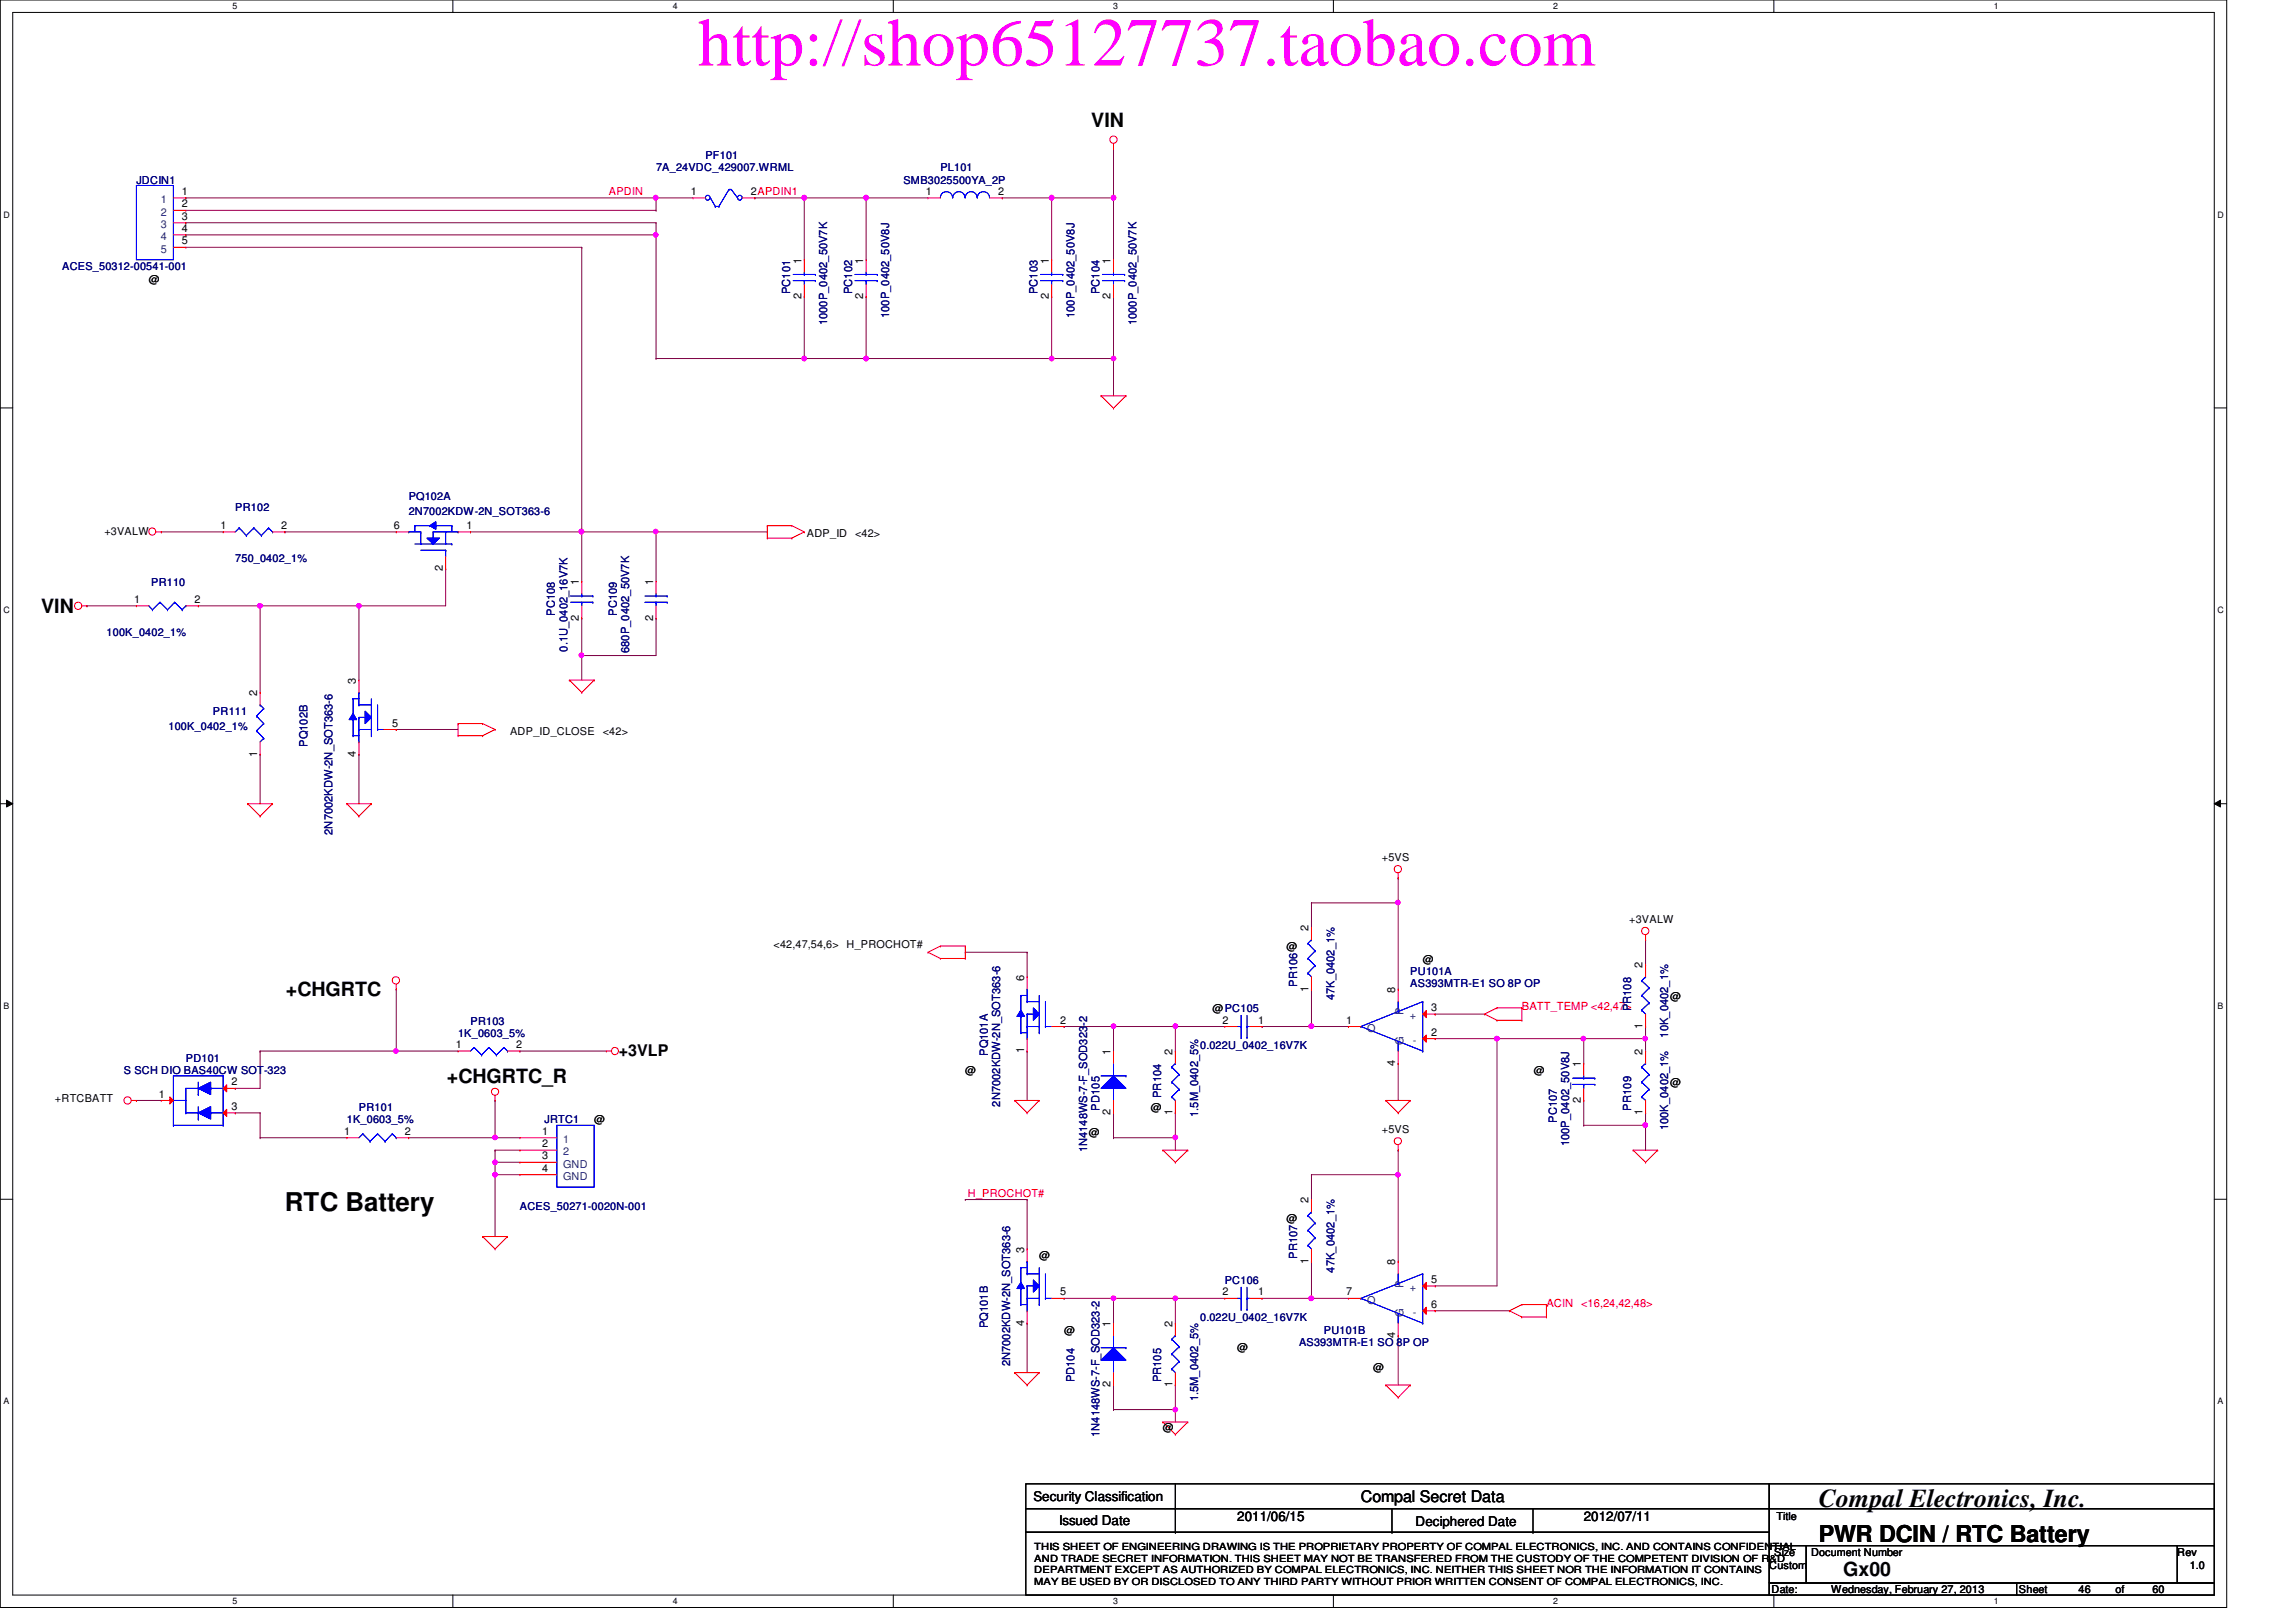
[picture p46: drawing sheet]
<svg xmlns="http://www.w3.org/2000/svg" width="297mm" height="210mm" viewBox="0 0 297 210" stroke-linecap="round" stroke-linejoin="round" font-family="sans-serif">
<defs><g id="words">
<text font-size="8.8" fill="#f0f" x="90.3" y="8.5">http://shop65127737.taobao.com</text>
<g font-size="3.3">
<text x="36.9" y="156.8">RTC Battery</text>
<text x="235.3" y="195.1">Compal Electronics, Inc.</text>
</g>
<text font-size="3" x="235.3" y="199.6">PWR DCIN / RTC Battery</text>
<g font-size="2.5">
<text x="141.2" y="16.5">VIN</text>
<text x="5.3" y="79.3">VIN</text>
<text x="37" y="128.9">+CHGRTC</text>
<text x="57.8" y="140.2">+CHGRTC_R</text>
<text x="238.5" y="204">Gx00</text>
</g>
<g font-size="2.1">
<text x="80" y="136.7">+3VLP</text>
<text x="176.1" y="194.4">Compal Secret Data</text>
</g>
<g font-size="1.7">
<text x="133.7" y="194.3">Security Classification</text>
<text x="137" y="197.3">Issued Date</text>
<text x="160.1" y="196.8">2011/06/15</text>
<text x="183.1" y="197.5">Deciphered Date</text>
<text x="204.9" y="196.8">2012/07/11</text>
</g>
<g font-size="1.4" fill="#000080">
<text x="17.6" y="23.7">JDCIN1</text>
<text x="84.9" y="22.2">7A_24VDC_429007.WRML</text>
<text x="91.3" y="20.6">PF101</text>
<text x="116.9" y="23.7">SMB3025500YA_2P</text>
<text x="121.7" y="22.2">PL101</text>
<text x="8" y="35">ACES_50312-00541-001</text>
<text x="102.2" y="38.1" transform="rotate(-90 102.2 38.1)">PC101</text>
<text x="110.2" y="38.1" transform="rotate(-90 110.2 38.1)">PC102</text>
<text x="115" y="41.1" transform="rotate(-90 115 41.1)">100P_0402_50V8J</text>
<text x="134.2" y="38.1" transform="rotate(-90 134.2 38.1)">PC103</text>
<text x="139" y="41.1" transform="rotate(-90 139 41.1)">100P_0402_50V8J</text>
<text x="142.2" y="38.1" transform="rotate(-90 142.2 38.1)">PC104</text>
<text x="107" y="42.1" transform="rotate(-90 107 42.1)">1000P_0402_50V7K</text>
<text x="147" y="42.1" transform="rotate(-90 147 42.1)">1000P_0402_50V7K</text>
<text x="52.9" y="64.7">PQ102A</text>
<text x="30.4" y="66.2">PR102</text>
<text x="52.9" y="66.6">2N7002KDW-2N_SOT363-6</text>
<text x="19.6" y="75.8">PR110</text>
<text x="30.4" y="72.7">750_0402_1%</text>
<text x="13.8" y="82.3">100K_0402_1%</text>
<text x="71.8" y="79.7" transform="rotate(-90 71.8 79.7)">PC108</text>
<text x="79.8" y="79.7" transform="rotate(-90 79.8 79.7)">PC109</text>
<text x="73.4" y="84.3" transform="rotate(-90 73.4 84.3)">0.1U_0402_16V7K</text>
<text x="81.4" y="84.5" transform="rotate(-90 81.4 84.5)">680P_0402_50V7K</text>
<text x="21.8" y="94.5">100K_0402_1%</text>
<text x="27.6" y="92.6">PR111</text>
<text x="39.8" y="96.6" transform="rotate(-90 39.8 96.6)">PQ102B</text>
<text x="43" y="108" transform="rotate(-90 43 108)">2N7002KDW-2N_SOT363-6</text>
<text x="167.8" y="127.7" transform="rotate(-90 167.8 127.7)">PR106</text>
<text x="172.6" y="129.5" transform="rotate(-90 172.6 129.5)">47K_0402_1%</text>
<text x="182.5" y="126.2">PU101A</text>
<text x="182.5" y="127.8">AS393MTR-E1 SO 8P OP</text>
<text x="211" y="130.9" transform="rotate(-90 211 130.9)">PR108</text>
<text x="24" y="137.4">PD101</text>
<text x="59.3" y="134.2">1K_0603_5%</text>
<text x="60.9" y="132.6">PR103</text>
<text x="127.8" y="136.7" transform="rotate(-90 127.8 136.7)">PQ101A</text>
<text x="155.3" y="135.8">0.022U_0402_16V7K</text>
<text x="215.8" y="134.3" transform="rotate(-90 215.8 134.3)">10K_0402_1%</text>
<text x="16" y="139">S SCH DIO BAS40CW SOT-323</text>
<text x="46.4" y="143.8">PR101</text>
<text x="129.4" y="143.2" transform="rotate(-90 129.4 143.2)">2N7002KDW-2N_SOT363-6</text>
<text x="142.2" y="143.7" transform="rotate(-90 142.2 143.7)">PD105</text>
<text x="150.2" y="142.1" transform="rotate(-90 150.2 142.1)">PR104</text>
<text x="211" y="143.7" transform="rotate(-90 211 143.7)">PR109</text>
<text x="44.9" y="145.4">1K_0603_5%</text>
<text x="70.4" y="145.4">JRTC1</text>
<text x="140.6" y="149.1" transform="rotate(-90 140.6 149.1)">1N4148WS-7-F_SOD323-2</text>
<text x="155" y="144.5" transform="rotate(-90 155 144.5)">1.5M_0402_5%</text>
<text x="201.4" y="145.3" transform="rotate(-90 201.4 145.3)">PC107</text>
<text x="203" y="148.3" transform="rotate(-90 203 148.3)">100P_0402_50V8J</text>
<text x="215.8" y="146.3" transform="rotate(-90 215.8 146.3)">100K_0402_1%</text>
<text x="67.3" y="156.6">ACES_50271-0020N-001</text>
<text x="158.5" y="166.2">PC106</text>
<text x="167.8" y="162.9" transform="rotate(-90 167.8 162.9)">PR107</text>
<text x="172.6" y="164.7" transform="rotate(-90 172.6 164.7)">47K_0402_1%</text>
<text x="127.8" y="171.9" transform="rotate(-90 127.8 171.9)">PQ101B</text>
<text x="155.3" y="171">0.022U_0402_16V7K</text>
<text x="171.3" y="172.6">PU101B</text>
<text x="130.7" y="176.8" transform="rotate(-90 130.7 176.8)">2N7002KDW-2N_SOT363-6</text>
<text x="139" y="178.9" transform="rotate(-90 139 178.9)">PD104</text>
<text x="150.2" y="178.9" transform="rotate(-90 150.2 178.9)">PR105</text>
<text x="168.1" y="174.2">AS393MTR-E1 SO 8P OP</text>
<text x="142.2" y="186" transform="rotate(-90 142.2 186)">1N4148WS-7-F_SOD323-2</text>
<text x="155" y="181.3" transform="rotate(-90 155 181.3)">1.5M_0402_5%</text>
</g>
<g font-size="1.4" fill="#004080">
<text x="20.8" y="26.3">1</text>
<text x="20.8" y="29.5">3</text>
<text x="20.8" y="27.9">2</text>
<text x="20.8" y="31.1">4</text>
<text x="20.8" y="32.7">5</text>
<text x="181.6" y="131.4" transform="rotate(-90 181.6 131.4)">P</text>
<text x="182.4" y="131.9">+</text>
<text x="176.9" y="133.5">O</text>
<text x="181.6" y="135.2" transform="rotate(-90 181.6 135.2)">G</text>
<text x="182.8" y="135.1">-</text>
<text x="72.9" y="147.9">1</text>
<text x="72.9" y="149.5">2</text>
<text x="72.9" y="151.1">GND</text>
<text x="72.9" y="152.7">GND</text>
<text x="181.6" y="166.6" transform="rotate(-90 181.6 166.6)">P</text>
<text x="182.4" y="167.1">+</text>
<text x="176.9" y="168.7">O</text>
<text x="181.6" y="170.4" transform="rotate(-90 181.6 170.4)">G</text>
<text x="182.8" y="170.3">-</text>
</g>
<g font-size="1.4">
<text x="23.5" y="25.2">1</text>
<text x="23.5" y="28.4">3</text>
<text x="23.5" y="26.8">2</text>
<text x="89.4" y="25.2">1</text>
<text x="97.2" y="25.2">2APDIN1</text>
<text x="119.8" y="25.2">1</text>
<text x="129.2" y="25.2">2</text>
<text x="23.5" y="30">4</text>
<text x="23.5" y="31.6">5</text>
<text x="103.7" y="34.1" transform="rotate(-90 103.7 34.1)">1</text>
<text x="111.7" y="34.1" transform="rotate(-90 111.7 34.1)">1</text>
<text x="135.7" y="34.1" transform="rotate(-90 135.7 34.1)">1</text>
<text x="143.7" y="34.1" transform="rotate(-90 143.7 34.1)">1</text>
<text x="19.3" y="36.6">@</text>
<text x="103.7" y="38.7" transform="rotate(-90 103.7 38.7)">2</text>
<text x="111.7" y="38.7" transform="rotate(-90 111.7 38.7)">2</text>
<text x="135.7" y="38.7" transform="rotate(-90 135.7 38.7)">2</text>
<text x="143.7" y="38.7" transform="rotate(-90 143.7 38.7)">2</text>
<text x="13.5" y="69.2">+3VALW</text>
<text x="28.5" y="68.5">1</text>
<text x="36.4" y="68.5">2</text>
<text x="51" y="68.5">6</text>
<text x="60.4" y="68.5">1</text>
<text x="104.4" y="69.5">ADP_ID</text>
<text x="110.6" y="69.5">&lt;42&gt;</text>
<text x="57.3" y="73.9" transform="rotate(-90 57.3 73.9)">2</text>
<text x="74.9" y="75.7" transform="rotate(-90 74.9 75.7)">1</text>
<text x="84.5" y="75.7" transform="rotate(-90 84.5 75.7)">1</text>
<text x="17.4" y="78">1</text>
<text x="25.1" y="78">2</text>
<text x="74.9" y="80.3" transform="rotate(-90 74.9 80.3)">2</text>
<text x="84.5" y="80.3" transform="rotate(-90 84.5 80.3)">2</text>
<text x="46.1" y="88.5" transform="rotate(-90 46.1 88.5)">3</text>
<text x="33.3" y="90.1" transform="rotate(-90 33.3 90.1)">2</text>
<text x="50.8" y="94">5</text>
<text x="66" y="95.1">ADP_ID_CLOSE</text>
<text x="78" y="95.1">&lt;42&gt;</text>
<text x="33.3" y="97.9" transform="rotate(-90 33.3 97.9)">1</text>
<text x="46.1" y="97.9" transform="rotate(-90 46.1 97.9)">4</text>
<text x="178.8" y="111.5">+5VS</text>
<text x="210.8" y="119.5">+3VALW</text>
<text x="100.1" y="122.6">&lt;42,47,54,6&gt;</text>
<text x="109.5" y="122.6">H_PROCHOT#</text>
<text x="166.5" y="123">@</text>
<text x="169.3" y="120.5" transform="rotate(-90 169.3 120.5)">2</text>
<text x="184.1" y="124.6">@</text>
<text x="212.5" y="125.3" transform="rotate(-90 212.5 125.3)">2</text>
<text x="132.5" y="126.9" transform="rotate(-90 132.5 126.9)">6</text>
<text x="156.9" y="131">@PC105</text>
<text x="169.3" y="128.3" transform="rotate(-90 169.3 128.3)">1</text>
<text x="180.5" y="128.5" transform="rotate(-90 180.5 128.5)">8</text>
<text x="185.2" y="130.9">3</text>
<text x="216.1" y="129.4">@</text>
<text x="59" y="135.6">1</text>
<text x="66.8" y="135.6">2</text>
<text x="132.5" y="136.3" transform="rotate(-90 132.5 136.3)">1</text>
<text x="137.2" y="132.5">2</text>
<text x="143.7" y="136.5" transform="rotate(-90 143.7 136.5)">1</text>
<text x="151.7" y="136.5" transform="rotate(-90 151.7 136.5)">2</text>
<text x="158.2" y="132.5">2</text>
<text x="162.8" y="132.5">1</text>
<text x="174.2" y="132.5">1</text>
<text x="180.5" y="137.9" transform="rotate(-90 180.5 137.9)">4</text>
<text x="185.2" y="134">2</text>
<text x="212.5" y="136.5" transform="rotate(-90 212.5 136.5)">2</text>
<text x="212.5" y="133.1" transform="rotate(-90 212.5 133.1)">1</text>
<text x="7.1" y="142.7">+RTCBATT</text>
<text x="20.5" y="142">1</text>
<text x="30" y="140.5">2</text>
<text x="30" y="143.6">3</text>
<text x="124.9" y="139">@</text>
<text x="148.9" y="143.8">@</text>
<text x="198.5" y="139">@</text>
<text x="204.5" y="142.7" transform="rotate(-90 204.5 142.7)">2</text>
<text x="204.5" y="138.1" transform="rotate(-90 204.5 138.1)">1</text>
<text x="216.1" y="140.6">@</text>
<text x="44.5" y="146.9">1</text>
<text x="52.4" y="146.9">2</text>
<text x="70.1" y="146.9">1</text>
<text x="70.1" y="148.5">2</text>
<text x="76.9" y="145.4">@</text>
<text x="140.9" y="147">@</text>
<text x="143.7" y="144.3" transform="rotate(-90 143.7 144.3)">2</text>
<text x="151.7" y="144.3" transform="rotate(-90 151.7 144.3)">1</text>
<text x="178.8" y="146.6">+5VS</text>
<text x="212.5" y="144.3" transform="rotate(-90 212.5 144.3)">1</text>
<text x="70.1" y="150">3</text>
<text x="70.1" y="151.6">4</text>
<text x="169.3" y="155.7" transform="rotate(-90 169.3 155.7)">2</text>
<text x="166.5" y="158.2">@</text>
<text x="132.5" y="162.1" transform="rotate(-90 132.5 162.1)">3</text>
<text x="134.4" y="163">@</text>
<text x="137.2" y="167.6">5</text>
<text x="158.2" y="167.6">2</text>
<text x="162.8" y="167.6">1</text>
<text x="169.3" y="163.5" transform="rotate(-90 169.3 163.5)">1</text>
<text x="174.2" y="167.6">7</text>
<text x="180.5" y="163.7" transform="rotate(-90 180.5 163.7)">8</text>
<text x="185.2" y="166">5</text>
<text x="132.5" y="171.5" transform="rotate(-90 132.5 171.5)">4</text>
<text x="137.7" y="172.6">@</text>
<text x="143.7" y="171.7" transform="rotate(-90 143.7 171.7)">1</text>
<text x="151.7" y="171.7" transform="rotate(-90 151.7 171.7)">2</text>
<text x="180.5" y="173.1" transform="rotate(-90 180.5 173.1)">4</text>
<text x="185.2" y="169.2">6</text>
<text x="143.7" y="179.5" transform="rotate(-90 143.7 179.5)">2</text>
<text x="151.7" y="179.5" transform="rotate(-90 151.7 179.5)">1</text>
<text x="160.1" y="174.8">@</text>
<text x="177.7" y="177.4">@</text>
<text x="150.4" y="185.2">@</text>
<text x="229.8" y="196.8">Title</text>
<text x="228.9" y="203">Custom</text>
<text x="229.5" y="201.4">Size</text>
<text x="234.3" y="201.4">Document Number</text>
<text x="281.7" y="201.4">Rev</text>
<text x="283.3" y="203">1.0</text>
<text x="229.2" y="206.2">Date:</text>
<text x="236.9" y="206.2">Wednesday, February 27, 2013</text>
<text x="261.2" y="206.2">Sheet</text>
<text x="268.9" y="206.2">46</text>
<text x="273.7" y="206.2">of</text>
<text x="278.5" y="206.2">60</text>
</g>
<g font-size="1.4" fill="#f00">
<text x="78.8" y="25.3">APDIN</text>
<text x="196.9" y="130.6">BATT_TEMP &lt;42,47&gt;</text>
<text x="125.2" y="154.9">H_PROCHOT#</text>
<text x="200.1" y="169.1">ACIN</text>
<text x="204.6" y="169.1">&lt;16,24,42,48&gt;</text>
</g>
<g font-size="1.3">
<text x="133.8" y="200.6">THIS SHEET OF ENGINEERING DRAWING IS THE PROPRIETARY PROPERTY OF COMPAL ELECTRONICS, INC. AND CONTAINS CONFIDENTIAL</text>
<text x="133.8" y="202.1">AND TRADE SECRET INFORMATION. THIS SHEET MAY NOT BE TRANSFERED FROM THE CUSTODY OF THE COMPETENT DIVISION OF R&amp;D</text>
<text x="133.8" y="203.6">DEPARTMENT EXCEPT AS AUTHORIZED BY COMPAL ELECTRONICS, INC. NEITHER THIS SHEET NOR THE INFORMATION IT CONTAINS</text>
<text x="133.8" y="205.1">MAY BE USED BY OR DISCLOSED TO ANY THIRD PARTY WITHOUT PRIOR WRITTEN CONSENT OF COMPAL ELECTRONICS, INC.</text>
</g>
<g font-size="1.1">
<text x="30.1" y="1.1">5</text>
<text x="87" y="1.1">4</text>
<text x="144" y="1.1">3</text>
<text x="201" y="1.1">2</text>
<text x="257.9" y="1.1">1</text>
<text x=".5" y="28.2">D</text>
<text x="286.9" y="28.2">D</text>
<text x=".5" y="79.3">C</text>
<text x="286.9" y="79.3">C</text>
<text x=".5" y="130.6">B</text>
<text x="286.9" y="130.6">B</text>
<text x=".5" y="181.7">A</text>
<text x="286.9" y="181.7">A</text>
<text x="30.1" y="207.6">5</text>
<text x="87" y="207.6">4</text>
<text x="144" y="207.6">3</text>
<text x="201" y="207.6">2</text>
<text x="257.9" y="207.6">1</text>
</g>
</g></defs>
<path d="M0 0h288.1v208h-288.1zM1.6 1.6h284.9v204.8h-284.9z" fill="none" stroke="#000" stroke-width=".13"/>
<g fill="#fff">
<path d="M30.1 .2h.6v1.2h-.6z"/>
<path d="M30.1 206.6h.6v1.2h-.6z"/>
</g>
<path d="M58.6 0v1.6M58.6 206.4v1.6" fill="none" stroke="#000" stroke-width=".13"/>
<g fill="#fff">
<path d="M87 .2h.6v1.2h-.6z"/>
<path d="M87 206.6h.6v1.2h-.6z"/>
</g>
<path d="M115.6 0v1.6M115.6 206.4v1.6" fill="none" stroke="#000" stroke-width=".13"/>
<g fill="#fff">
<path d="M144 .2h.6v1.2h-.6z"/>
<path d="M144 206.6h.6v1.2h-.6z"/>
</g>
<path d="M172.5 0v1.6M172.5 206.4v1.6" fill="none" stroke="#000" stroke-width=".13"/>
<g fill="#fff">
<path d="M201 .2h.5v1.2h-.5z"/>
<path d="M201 206.6h.5v1.2h-.5z"/>
</g>
<path d="M229.5 0v1.6M229.5 206.4v1.6" fill="none" stroke="#000" stroke-width=".13"/>
<g fill="#fff">
<path d="M257.9 .2h.6v1.2h-.6z"/>
<path d="M257.9 206.6h.6v1.2h-.6z"/>
<path d="M.5 27.2h.7v1.2h-.7z"/>
<path d="M286.9 27.2h.8v1.2h-.8z"/>
<path d="M.5 78.4h.7v1.1h-.7z"/>
<path d="M286.9 78.4h.8v1.1h-.8z"/>
</g>
<path d="M0 52.8h1.6M286.5 52.8h1.6" fill="none" stroke="#000" stroke-width=".13"/>
<g fill="#fff">
<path d="M.5 129.6h.7v1.2h-.7z"/>
<path d="M286.9 129.6h.7v1.2h-.7z"/>
</g>
<path d="M0 104h1.6M.8 103.5l.8 .5-.8 .4zM286.5 104l.8-.5v.9zM286.5 104h1.6" fill="none" stroke="#000" stroke-width=".13"/>
<path d="M.8 103.5l.8 .5-.8 .4zM286.5 104l.8-.5v.9z" fill="#000"/>
<g fill="#fff">
<path d="M.5 180.8h.7v1.1h-.7z"/>
<path d="M286.9 180.8h.7v1.1h-.7z"/>
</g>
<path d="M0 155.2h1.6M286.5 155.2h1.6" fill="none" stroke="#000" stroke-width=".13"/>
<path d="M97.7 25.6h.1M97.7 25.6h14.4M104.1 25.6h.1M84.9 46.4h.1M84.9 46.4h19.2M112.1 46.4h.1M112.1 46.4h24" fill="none" stroke="#800040" stroke-width=".13"/>
<circle cx="112.1" cy="46.4" r=".3" fill="#f0f"/>
<circle cx="112.1" cy="46.4" r=".3" fill="none" stroke="#f0f" stroke-width=".13"/>
<path d="M144.1 25.6h.1M144.1 25.6v8M144.1 46.4h.1M144.1 46.4v4.8" fill="none" stroke="#800040" stroke-width=".13"/>
<circle cx="144.1" cy="46.4" r=".3" fill="#f0f"/>
<circle cx="144.1" cy="46.4" r=".3" fill="none" stroke="#f0f" stroke-width=".13"/>
<path d="M104.1 46.4h.1M104.1 46.4h8" fill="none" stroke="#800040" stroke-width=".13"/>
<circle cx="112.1" cy="46.4" r=".3" fill="#f0f"/>
<circle cx="112.1" cy="46.4" r=".3" fill="none" stroke="#f0f" stroke-width=".13"/>
<circle cx="104.1" cy="46.4" r=".3" fill="#f0f"/>
<circle cx="104.1" cy="46.4" r=".3" fill="none" stroke="#f0f" stroke-width=".13"/>
<path d="M104.1 25.6h.1M104.1 25.6v8M112.1 25.6h.1M112.1 25.6v8" fill="none" stroke="#800040" stroke-width=".13"/>
<circle cx="104" cy="25.6" r=".31" fill="#f0f"/>
<circle cx="104" cy="25.6" r=".31" fill="none" stroke="#f0f" stroke-width=".13"/>
<path d="M104.1 38.4h.1M104.1 38.4v8M112.1 38.4h.1M112.1 38.4v8M136.1 25.6h.1M136.1 38.4h.1M136.1 25.6v8M136.1 38.4v8M136.1 25.6h8" fill="none" stroke="#800040" stroke-width=".13"/>
<circle cx="136" cy="25.6" r=".31" fill="#f0f"/>
<circle cx="136" cy="25.6" r=".31" fill="none" stroke="#f0f" stroke-width=".13"/>
<path d="M144.1 38.4h.1M144.1 38.4v8h-8M136.1 46.4h.1" fill="none" stroke="#800040" stroke-width=".13"/>
<circle cx="136.1" cy="46.4" r=".3" fill="#f0f"/>
<circle cx="136.1" cy="46.4" r=".3" fill="none" stroke="#f0f" stroke-width=".13"/>
<path d="M84.9 25.6h.1M84.9 30.4h.1M84.9 25.6h4.8M84.9 30.4v16" fill="none" stroke="#800040" stroke-width=".13"/>
<circle cx="84.8" cy="30.4" r=".3" fill="#f0f"/>
<circle cx="84.8" cy="30.4" r=".3" fill="none" stroke="#f0f" stroke-width=".13"/>
<path d="M144.1 19.2h.1M144.1 19.2v6.4" fill="none" stroke="#800040" stroke-width=".13"/>
<circle cx="144" cy="25.6" r=".31" fill="#f0f"/>
<circle cx="144" cy="25.6" r=".31" fill="none" stroke="#f0f" stroke-width=".13"/>
<path d="M24 25.6h.1M24 25.6h60.9" fill="none" stroke="#800040" stroke-width=".13"/>
<circle cx="84.8" cy="25.6" r=".31" fill="#f0f"/>
<circle cx="84.8" cy="25.6" r=".31" fill="none" stroke="#f0f" stroke-width=".13"/>
<path d="M24 28.8h.1M24 30.4h.1M24 28.8h60.9M84.9 25.6h.1M84.9 28.8h.1M84.9 25.6v1.6M84.9 28.8v1.6h-60.9M180.9 116.8h.1M180.9 116.8v11.2" fill="none" stroke="#800040" stroke-width=".13"/>
<circle cx="180.8" cy="116.8" r=".3" fill="#f0f"/>
<circle cx="180.8" cy="116.8" r=".3" fill="none" stroke="#f0f" stroke-width=".13"/>
<path d="M169.7 116.8h.1M169.7 116.8v3.2M169.7 116.8h11.2M169.7 132.8h.1M169.7 132.8h4.8" fill="none" stroke="#800040" stroke-width=".13"/>
<circle cx="169.7" cy="132.8" r=".31" fill="#f0f"/>
<circle cx="169.7" cy="132.8" r=".31" fill="none" stroke="#f0f" stroke-width=".13"/>
<path d="M152.1 132.8h.1M152.1 132.8h6.4M152.1 132.8v3.2M163.3 132.8h.1M169.7 128h.1M169.7 128v4.8h-6.4M180.9 137.6h.1M180.9 137.6v4.8" fill="none" stroke="#800040" stroke-width=".13"/>
<circle cx="152.1" cy="132.8" r=".3" fill="#f0f"/>
<circle cx="152.1" cy="132.8" r=".3" fill="none" stroke="#f0f" stroke-width=".13"/>
<path d="M144.1 132.8h.1M144.1 132.8v3.2M144.1 147.2h.1M144.1 147.2h8M152.1 147.2h.1M152.1 147.2v1.6" fill="none" stroke="#800040" stroke-width=".13"/>
<circle cx="152.1" cy="147.2" r=".3" fill="#f0f"/>
<circle cx="152.1" cy="147.2" r=".3" fill="none" stroke="#f0f" stroke-width=".13"/>
<path d="M124.9 123.2h.1M124.9 123.2h8M132.9 136h.1M132.9 123.2h.1M132.9 123.2v3.2M132.9 136v6.4M180.9 152h.1M180.9 152v11.2" fill="none" stroke="#800040" stroke-width=".13"/>
<circle cx="180.8" cy="152" r=".3" fill="#f0f"/>
<circle cx="180.8" cy="152" r=".3" fill="none" stroke="#f0f" stroke-width=".13"/>
<path d="M169.7 152h.1M169.7 152v3.2M169.7 152h11.2M169.7 163.2h.1M169.7 168h.1M169.7 163.2v4.8M169.7 168h4.8" fill="none" stroke="#800040" stroke-width=".13"/>
<circle cx="169.7" cy="168" r=".31" fill="#f0f"/>
<circle cx="169.7" cy="168" r=".31" fill="none" stroke="#f0f" stroke-width=".13"/>
<path d="M152.1 168h.1M152.1 168h6.4" fill="none" stroke="#800040" stroke-width=".13"/>
<circle cx="152.1" cy="168" r=".3" fill="#f0f"/>
<circle cx="152.1" cy="168" r=".3" fill="none" stroke="#f0f" stroke-width=".13"/>
<path d="M144.1 168h.1M144.1 179.2h.1M144.1 168h8M144.1 168v3.2M144.1 179.2v3.2M152.1 168h.1M152.1 168v3.2M144.1 182.4h.1M144.1 182.4h8M152.1 182.4h.1M152.1 182.4v1.6" fill="none" stroke="#800040" stroke-width=".13"/>
<circle cx="152.1" cy="182.4" r=".3" fill="#f0f"/>
<circle cx="152.1" cy="182.4" r=".3" fill="none" stroke="#f0f" stroke-width=".13"/>
<path d="M137.7 168h.1M137.7 168h6.4" fill="none" stroke="#800040" stroke-width=".13"/>
<circle cx="144.1" cy="168" r=".3" fill="#f0f"/>
<circle cx="144.1" cy="168" r=".3" fill="none" stroke="#f0f" stroke-width=".13"/>
<g fill="none" stroke="#800040" stroke-width=".13">
<path d="M185.7 131.2h.1M185.7 134.4h.1M185.7 131.2h6.4M185.7 134.4h8M204.9 134.4h.1M204.9 134.4v3.2M212.9 132.8h.1M212.9 132.8v1.6M124.9 155.2h.1M124.9 155.2h8M132.9 155.2h.1M132.9 155.2v6.4"/>
<path d="M212.9 145.6h.1M212.9 145.6v3.2M132.9 171.2h.1M132.9 171.2v6.4M180.9 172.8h.1M180.9 172.8v6.4M185.7 169.6h.1M185.7 169.6h9.6"/>
</g>
<circle cx="212.8" cy="145.6" r=".31" fill="#f0f"/>
<circle cx="212.8" cy="145.6" r=".31" fill="none" stroke="#f0f" stroke-width=".13"/>
<path d="M204.9 134.4h.1M204.9 134.4h8M212.9 121.6h.1M212.9 121.6v3.2M204.9 142.4h.1M204.9 145.6h.1M204.9 142.4v3.2M204.9 145.6h8" fill="none" stroke="#800040" stroke-width=".13"/>
<circle cx="212.8" cy="134.4" r=".3" fill="#f0f"/>
<circle cx="212.8" cy="134.4" r=".3" fill="none" stroke="#f0f" stroke-width=".13"/>
<circle cx="204.8" cy="134.4" r=".3" fill="#f0f"/>
<circle cx="204.8" cy="134.4" r=".3" fill="none" stroke="#f0f" stroke-width=".13"/>
<path d="M193.7 134.4h.1M193.7 134.4v32h-8M212.9 134.4h.1M212.9 134.4v1.6M185.7 166.4h.1" fill="none" stroke="#800040" stroke-width=".13"/>
<circle cx="193.7" cy="134.4" r=".31" fill="#f0f"/>
<circle cx="193.7" cy="134.4" r=".31" fill="none" stroke="#f0f" stroke-width=".13"/>
<path d="M112.1 25.6h.1M112.1 25.6h8M129.7 25.6h.1M129.7 25.6h6.4M193.7 134.4h.1M193.7 134.4h11.2M144.1 144h.1M144.1 144v3.2" fill="none" stroke="#800040" stroke-width=".13"/>
<circle cx="112" cy="25.6" r=".31" fill="#f0f"/>
<circle cx="112" cy="25.6" r=".31" fill="none" stroke="#f0f" stroke-width=".13"/>
<path d="M33.7 136h.1M33.7 136h17.6M33.7 136v4.8M67.3 136h.1M67.3 136h11.1M33.7 144h.1M33.7 144v3.2M64 152h.1M64 152v8" fill="none" stroke="#800040" stroke-width=".13"/>
<circle cx="64" cy="152" r=".3" fill="#f0f"/>
<circle cx="64" cy="152" r=".3" fill="none" stroke="#f0f" stroke-width=".13"/>
<path d="M33.7 147.2h.1M33.7 147.2h11.2M64 148.8h.1M64 147.2h.1M64 148.8v1.6M64 148.8h3.3M64 147.2h3.3" fill="none" stroke="#800040" stroke-width=".13"/>
<circle cx="64" cy="147.2" r=".3" fill="#f0f"/>
<circle cx="64" cy="147.2" r=".3" fill="none" stroke="#f0f" stroke-width=".13"/>
<path d="M51.3 128h.1M51.3 128v8M17.6 142.4h.1M17.6 142.4h3.3M64 150.4h.1M64 152h.1M64 150.4h3.3M64 152h3.3" fill="none" stroke="#800040" stroke-width=".13"/>
<circle cx="51.2" cy="136" r=".3" fill="#f0f"/>
<circle cx="51.2" cy="136" r=".3" fill="none" stroke="#f0f" stroke-width=".13"/>
<path d="M51.3 136h.1M51.3 136h8M64 150.4h.1M64 150.4v1.6" fill="none" stroke="#800040" stroke-width=".13"/>
<circle cx="64" cy="150.4" r=".3" fill="#f0f"/>
<circle cx="64" cy="150.4" r=".3" fill="none" stroke="#f0f" stroke-width=".13"/>
<g fill="none" stroke="#800040" stroke-width=".13">
<path d="M24 27.2h60.9M84.9 27.2h.1M144.1 132.8h.1M144.1 132.8h8M30.4 140.8h.1M30.4 144h.1M30.4 140.8h3.3M30.4 144h3.3M52.9 147.2h.1M64 142.4h.1M64 142.4v4.8h-11.1M152.1 179.2h.1"/>
<path d="M152.1 179.2v3.2"/>
</g>
<circle cx="144.1" cy="132.8" r=".3" fill="#f0f"/>
<circle cx="144.1" cy="132.8" r=".3" fill="none" stroke="#f0f" stroke-width=".13"/>
<g fill="none" stroke="#800040" stroke-width=".13">
<path d="M24 32h51.3M75.3 32h.1M11.3 78.4h.1M11.3 78.4h6.3M20.9 68.8h.1M20.9 68.8h8M25.7 78.4h.1M25.7 78.4h8M33.7 78.4h.1M33.7 78.4v11.2M75.3 68.8h.1M75.3 68.8v6.4"/>
<path d="M33.7 97.6h.1M33.7 97.6v6.4M46.4 97.6h.1M46.4 97.6v6.4M51.3 94.4h.1M51.3 94.4h8M180.9 113.6h.1M180.9 113.6v3.2M137.7 132.8h.1M137.7 132.8h6.4M152.1 144h.1M152.1 144v3.2"/>
<path d="M180.9 148.8h.1M180.9 148.8v3.2M212.9 144h.1M212.9 144v1.6M163.3 168h.1M163.3 168h6.4"/>
</g>
<circle cx="75.2" cy="68.8" r=".3" fill="#f0f"/>
<circle cx="75.2" cy="68.8" r=".3" fill="none" stroke="#f0f" stroke-width=".13"/>
<path d="M84.9 68.8h.1M84.9 68.8v6.4" fill="none" stroke="#800040" stroke-width=".13"/>
<circle cx="84.8" cy="68.8" r=".3" fill="#f0f"/>
<circle cx="84.8" cy="68.8" r=".3" fill="none" stroke="#f0f" stroke-width=".13"/>
<path d="M84.9 68.8h.1M84.9 68.8h14.4M75.3 84.8h.1M75.3 84.8v3.2M84.9 80h.1M84.9 80v4.8h-9.6" fill="none" stroke="#800040" stroke-width=".13"/>
<circle cx="75.2" cy="84.8" r=".3" fill="#f0f"/>
<circle cx="75.2" cy="84.8" r=".3" fill="none" stroke="#f0f" stroke-width=".13"/>
<path d="M60.9 68.8h.1M60.9 68.8h24M75.3 68.8h.1M75.3 80h.1M75.3 80v4.8" fill="none" stroke="#800040" stroke-width=".13"/>
<circle cx="75.2" cy="68.8" r=".3" fill="#f0f"/>
<circle cx="75.2" cy="68.8" r=".3" fill="none" stroke="#f0f" stroke-width=".13"/>
<path d="M33.7 78.4h.1M33.7 78.4h12.7" fill="none" stroke="#800040" stroke-width=".13"/>
<circle cx="46.4" cy="78.4" r=".3" fill="#f0f"/>
<circle cx="46.4" cy="78.4" r=".3" fill="none" stroke="#f0f" stroke-width=".13"/>
<circle cx="33.6" cy="78.4" r=".31" fill="#f0f"/>
<circle cx="33.6" cy="78.4" r=".31" fill="none" stroke="#f0f" stroke-width=".13"/>
<path d="M75.3 32v36.8M36.9 68.8h.1M36.9 68.8h14.4M46.4 78.4h.1M46.4 78.4v9.6M57.7 73.6h.1M57.7 73.6v4.8h-11.3M75.3 68.8h.1" fill="none" stroke="#800040" stroke-width=".13"/>
<g fill="none" stroke="#f00" stroke-width=".13">
<path d="M144.1 19.2h.1M144.1 18.6v.6M89.7 25.6h.1M89.7 25.6h1.6M96.1 25.6h1.6M97.7 25.6h.1M136.1 33.6h.1M136.1 38.4h.1M136.1 33.6v1.6M136.1 36.8v1.6M142.4 51.2h.1M142.4 51.2h3.3"/>
<path d="M142.4 51.2l1.7 1.6M144.1 52.8h.1M145.7 51.2h.1M145.7 51.2l-1.6 1.6M10.6 78.4h.7M11.3 78.4h.1M20.2 68.8h.7M20.9 68.8h.1M99.3 69.6h.1M99.3 68h.1M99.3 69.6h3.1M99.3 68v1.6"/>
<path d="M99.3 68h3.1M102.4 69.6h.1M102.4 68h.1M102.4 68l1.7 .8M104.1 68.8h.1M104.1 68.8l-1.7 .8M33.7 97.6h.1M33.7 89.6h.1M33.7 89.6v1.6M33.7 96v1.6M59.3 95.2h.1M59.3 93.6h.1"/>
<path d="M59.3 95.2h3.1M59.3 93.6v1.6M59.3 93.6h3.1M62.4 95.2h.1M62.4 93.6h.1M62.4 93.6l1.6 .8M64 94.4h.1M64 94.4l-1.6 .8M73.7 88h.1M73.7 88h3.2M73.7 88l1.6 1.6M75.3 89.6h.1"/>
<path d="M76.9 88h.1M76.9 88l-1.6 1.6M32 104h.1M32 104h3.3M32 104l1.7 1.6M33.7 105.6h.1M35.3 104h.1M35.3 104l-1.6 1.6M44.9 104h.1M44.9 104h3.1M44.9 104l1.5 1.6M46.4 105.6h.1"/>
<path d="M48 104h.1M48 104l-1.6 1.6M180.9 113.6h.1M180.9 113v.6M51.3 128h.1M51.3 127.4v.6M78.4 136h.1M78.4 136h.7M120.1 123.2h.1M120.1 123.2l1.6 .8M121.7 124h.1M121.7 122.4h.1"/>
<path d="M121.7 124h3.2M121.7 122.4l-1.6 .8M121.7 122.4h3.2M124.9 122.4h.1M124.9 124h.1M124.9 122.4v1.6M192.1 131.2h.1M192.1 131.2l1.6 .8M193.7 132h.1M193.7 130.4h.1M193.7 132h3.2M193.7 130.4l-1.6 .8"/>
<path d="M193.7 130.4h3.2M196.9 130.4h.1M196.9 132h.1M196.9 130.4v1.6M212.9 121.6h.1M212.9 121v.6M17 142.4h.6M17.6 142.4h.1M64 142.4h.1M64 141.8v.6M131.3 142.4h.1M131.3 142.4h3.1"/>
<path d="M131.3 142.4l1.6 1.6M132.9 144h.1M134.4 142.4h.1M134.4 142.4l-1.5 1.6M150.4 148.8h.1M150.4 148.8h3.3M150.4 148.8l1.7 1.6M152.1 150.4h.1M153.7 148.8h.1M153.7 148.8l-1.6 1.6M179.3 142.4h.1M179.3 142.4h3.2"/>
<path d="M179.3 142.4l1.6 1.6M180.9 144h.1M180.9 148.8h.1M180.9 148.2v.6M182.5 142.4h.1M182.5 142.4l-1.6 1.6M211.3 148.8h.1M211.3 148.8h3.2M211.3 148.8l1.6 1.6M212.9 150.4h.1M214.5 148.8h.1M214.5 148.8l-1.6 1.6"/>
<path d="M62.4 160h.1M62.4 160h3.3M62.4 160l1.6 1.6M64 161.6h.1M65.7 160h.1M65.7 160l-1.7 1.6M131.3 177.6h.1M131.3 177.6h3.1M131.3 177.6l1.6 1.6M132.9 179.2h.1M134.4 177.6h.1M134.4 177.6l-1.5 1.6"/>
<path d="M179.3 179.2h.1M179.3 179.2h3.2M179.3 179.2l1.6 1.6M182.5 179.2h.1M182.5 179.2l-1.6 1.6M195.3 169.6h.1M195.3 169.6l1.6 .8M196.9 170.4h.1M196.9 168.8h.1M196.9 170.4h3.2M196.9 168.8l-1.6 .8M196.9 168.8h3.2"/>
<path d="M200.1 168.8h.1M200.1 170.4h.1M200.1 168.8v1.6M150.4 184h.1M150.4 184h3.3M150.4 184l1.7 1.6M152.1 185.6h.1M153.7 184h.1M153.7 184l-1.6 1.6M180.9 180.8h.1"/>
<circle cx="144" cy="18.1" r=".47"/>
<circle cx="10.1" cy="78.4" r=".47"/>
<circle cx="19.7" cy="68.8" r=".46"/>
<circle cx="180.8" cy="112.5" r=".47"/>
<circle cx="51.2" cy="126.9" r=".47"/>
<circle cx="79.5" cy="136" r=".46"/>
<circle cx="212.8" cy="120.5" r=".47"/>
<circle cx="16.5" cy="142.4" r=".47"/>
<circle cx="64.1" cy="141.3" r=".46"/>
<circle cx="180.8" cy="147.7" r=".46"/>
</g>
<g fill="none" stroke="#000" stroke-width=".13">
<path d="M132.7 192h96.2v3.2h-96.2zM132.7 195.2h96.2v3.1h-96.2zM132.7 198.3h96.2v8.1h-96.2zM152.1 195.2h.1M152.1 198.3h.1M152.1 192v6.3M180.1 198.3h.1M180.1 195.2v3.1M198.3 198.3h.1M198.3 195.2v3.1M228.9 192h57.6v3.2h-57.6zM228.9 195.2h57.6v4.8h-57.6z"/>
<path d="M228.9 200h4.8v4.9h-4.8zM228.9 204.9h32v1.5h-32zM233.7 200h48v4.9h-48zM260.9 204.9h25.6v1.5h-25.6zM281.7 200h4.8v4.9h-4.8z"/>
</g>
<g fill="none" stroke="#00f" stroke-width=".13">
<path d="M91.9 25.6l.6 1.1M92.5 26.7h.1M92.5 26.7h.5M93 26.7h.1M94.3 24.5h.1M94.3 24.5l-1.3 2.2M94.3 24.5h.3M94.6 24.5h.1M94.6 24.5l.8 1.1M95.4 25.6h.1M134.6 36.3h2.9M134.6 35.5h2.9"/>
<path d="M136.1 35.5h.1M136.1 36.3h.1M136.1 35.2v.3M136.1 36.3v.5M137.5 36.3h.1M137.5 35.5h.1M53.7 70.4h4.8M54.4 68.8h.1M54.4 71.2h3.3M54.4 68.8v1.6M57.7 71.2h.1M57.7 68.8h.1"/>
<path d="M57.7 68.8v1.6M57.7 71.2v.8M58.5 70.4h.1M33.2 94.6h.1M33.2 92.7h.1M33.2 94.6l.9 .9M33.2 92.7l.9 .9M33.7 91.2h.1M33.7 91.2l.4 .5M34.1 95.5h.1M34.1 93.6h.1M34.1 91.7h.1"/>
<path d="M34.1 95.5l-.4 .5M34.1 93.6l-.9 1M34.1 91.7l-.9 1"/>
<circle cx="91.6" cy="25.6" r=".31"/>
<circle cx="95.7" cy="25.6" r=".31"/>
</g>
<path d="M55.2 69.6h1.7l-.9 .8z" fill="#00f"/>
<path d="M52.9 68.8h.1M52.9 68.8h1.5M53.7 68h.1M53.7 68v.8M55.2 69.6h1.7l-.9 .8zM56 68.8h.1M56 68.8v.8M56 68.8h3.3M56.4 68h.1M56.4 68h2.1M59.3 68.8h.1" fill="none" stroke="#00f" stroke-width=".13"/>
<path d="M55.6 68l.8-.5v1z" fill="#00f"/>
<g fill="none" stroke="#00f" stroke-width=".13">
<path d="M53.7 68h1.9M53.7 70.4h4.8M54.4 68.8h.1M54.4 71.2h3.3M54.4 68.8v1.6M55.6 68l.8-.5v1zM55.6 68h.1M57.7 71.2h.1M57.7 68.8h.1M57.7 68.8v1.6M57.7 71.2v.8M58.5 68h.1"/>
<path d="M58.5 70.4h.1M58.5 68v.8"/>
</g>
<path d="M55.2 69.6h1.7l-.9 .8z" fill="#00f"/>
<path d="M52.9 68.8h.1M52.9 68.8h1.5M53.7 68h.1M53.7 68v.8M55.2 69.6h1.7l-.9 .8zM56 68.8h.1M56 68.8v.8M56 68.8h3.3M56.4 68h.1M56.4 68h2.1M59.3 68.8h.1" fill="none" stroke="#00f" stroke-width=".13"/>
<path d="M55.6 68l.8-.5v1z" fill="#00f"/>
<g fill="none" stroke="#00f" stroke-width=".13">
<path d="M53.7 68h1.9M55.6 68l.8-.5v1zM55.6 68h.1M58.5 68h.1M58.5 68v.8M73.8 77.9h2.9M73.8 77.1h2.9M75.3 77.1h.1M75.3 77.9h.1M75.3 76.8v.3M75.3 77.9v.5M76.7 77.9h.1"/>
<path d="M76.7 77.1h.1M176.1 132.8h.1M176.1 132.8l8 3.2M180.9 130.9h.1M180.9 134.7h.1M180.9 129.6v1.3M180.9 134.7v1.3M184.1 136h.1M184.1 129.6h.1M184.1 129.6l-8 3.2M184.1 129.6v6.4"/>
</g>
<path d="M51.3 68.8h.1M51.3 68.8h1.6M57.7 73.6h.1M57.7 72v1.6M59.3 68.8h1.6M60.9 68.8h.1M75.3 75.2h.1M75.3 75.2v1.6M75.3 78.4v1.6M75.3 80h.1" fill="none" stroke="#f00" stroke-width=".13"/>
<path d="M184.1 131.2l.4-.4v.9z" fill="#f00"/>
<path d="M184.1 131.2l.4-.4v.9zM184.1 131.2h1.6M185.7 131.2h.1" fill="none" stroke="#f00" stroke-width=".13"/>
<path d="M184.1 134.4l.4-.5v1z" fill="#f00"/>
<g fill="none" stroke="#f00" stroke-width=".13">
<path d="M104.1 33.6h.1M104.1 38.4h.1M104.1 33.6v1.6M104.1 36.8v1.6M174.5 132.8h.1M174.5 132.8h1.6M180.9 128h.1M180.9 137.6h.1M180.9 128v1.6M180.9 136v1.6M184.1 134.4l.4-.5v1zM184.1 134.4h1.6"/>
<path d="M185.7 134.4h.1M212.9 132.8h.1M212.9 124.8h.1M212.9 124.8v1.6M212.9 131.2v1.6"/>
</g>
<g fill="none" stroke="#00f" stroke-width=".13">
<path d="M102.6 36.3h2.9M102.6 35.5h2.9M104.1 35.5h.1M104.1 36.3h.1M104.1 35.2v.3M104.1 36.3v.5M105.5 36.3h.1M105.5 35.5h.1M46.4 94.4h.1M46.4 91.2h.1M46.4 94.4h1.6M46.4 91.2h1.6"/>
<path d="M48 95.2h.1M48 90.4v4.8M48.8 94.4h.1M48.8 91.2v3.2M48.8 94.4h.9M212.4 130.7h.1M212.4 128.8h.1M212.4 126.9h.1M212.4 130.7l.5 .5M212.4 128.8l1 1M212.4 126.9l1 .9M212.9 126.4h.1"/>
<path d="M212.9 126.4l-.5 .5M213.4 129.8h.1M213.4 127.8h.1M213.4 129.8l-1 .9M213.4 127.8l-1 1"/>
</g>
<path d="M47.2 92l.8 .8-.8 .8z" fill="#00f"/>
<path d="M45.7 93.1h.1M45.7 90.4h.1M45.7 93.1v2.1M45.7 90.4h.7M46.4 92.8h.1M46.4 96h.1M46.4 89.6h.1M46.4 92.8h.8M46.4 89.6v1.6M46.4 92.8v3.2M47.2 92l.8 .8-.8 .8z" fill="none" stroke="#00f" stroke-width=".13"/>
<path d="M45.7 92.3l.4 .8h-.9z" fill="#00f"/>
<g fill="none" stroke="#00f" stroke-width=".13">
<path d="M45.7 92.3l.4 .8h-.9zM45.7 92.3h.1M45.7 95.2h.1M45.7 90.4v1.9M45.7 95.2h.7M46.4 94.4h.1M46.4 91.2h.1M46.4 94.4h1.6M46.4 91.2h1.6M48 95.2h.1M48 90.4v4.8M48.8 94.4h.1"/>
<path d="M48.8 91.2v3.2M48.8 94.4h.9"/>
</g>
<path d="M47.2 92l.8 .8-.8 .8z" fill="#00f"/>
<path d="M45.7 93.1h.1M45.7 90.4h.1M45.7 93.1v2.1M45.7 90.4h.7M46.4 92.8h.1M46.4 96h.1M46.4 89.6h.1M46.4 92.8h.8M46.4 89.6v1.6M46.4 92.8v3.2M47.2 92l.8 .8-.8 .8z" fill="none" stroke="#00f" stroke-width=".13"/>
<path d="M45.7 92.3l.4 .8h-.9z" fill="#00f"/>
<g fill="none" stroke="#00f" stroke-width=".13">
<path d="M142.6 36.3h2.9M142.6 35.5h2.9M144.1 35.5h.1M144.1 36.3h.1M144.1 35.2v.3M144.1 36.3v.5M145.5 36.3h.1M145.5 35.5h.1M83.4 77.9h2.9M83.4 77.1h2.9M84.9 77.1h.1M84.9 77.9h.1"/>
<path d="M84.9 76.8v.3M84.9 77.9v.5M86.3 77.9h.1M86.3 77.1h.1M45.7 92.3l.4 .8h-.9zM45.7 92.3h.1M45.7 95.2h.1M45.7 90.4v1.9M45.7 95.2h.7M169.2 125.9h.1M169.2 124h.1M169.2 122.1h.1"/>
<path d="M169.2 125.9l.5 .5M169.2 124l.9 1M169.2 122.1l.9 1M169.7 121.6h.1M169.7 121.6l-.5 .5M170.1 125h.1M170.1 123.1h.1M170.1 125l-.9 .9M170.1 123.1l-.9 .9M203.5 139.5h2.8M204.9 139.5h.1M204.9 139.2v.3"/>
<path d="M206.3 139.5h.1M203.5 140.3h2.8M204.9 140.3h.1M204.9 140.3v.5M206.3 140.3h.1M132.9 168h.1M132.9 164.8h.1M132.9 168h1.5M132.9 164.8h1.5M134.4 168.8h.1M134.4 164v4.8M135.3 168h.1"/>
<path d="M135.3 164.8v3.2M135.3 168h.8"/>
</g>
<g fill="none" stroke="#f00" stroke-width=".13">
<path d="M144.1 33.6h.1M144.1 38.4h.1M144.1 33.6v1.6M144.1 36.8v1.6M84.9 75.2h.1M84.9 75.2v1.6M84.9 78.4v1.6M46.4 88h.1M46.4 97.6h.1M46.4 88v1.6M46.4 96v1.6M49.7 94.4h1.6"/>
<path d="M51.3 94.4h.1M84.9 80h.1M169.7 128h.1M169.7 120h.1M169.7 120v1.6M169.7 126.4v1.6M204.9 137.6h.1M204.9 137.6v1.6M204.9 142.4h.1M204.9 140.8v1.6"/>
</g>
<path d="M133.7 165.7l.7 .7-.7 .8z" fill="#00f"/>
<path d="M132.1 166.8h.1M132.1 164h.1M132.1 166.8v2M132.1 164h.8M132.9 166.4h.1M132.9 169.6h.1M132.9 163.2h.1M132.9 166.4h.8M132.9 163.2v1.6M132.9 166.4v3.2M133.7 165.7l.7 .7-.7 .8z" fill="none" stroke="#00f" stroke-width=".13"/>
<path d="M132.1 165.9l.4 .9h-.9z" fill="#00f"/>
<g fill="none" stroke="#00f" stroke-width=".13">
<path d="M132.1 165.9l.4 .9h-.9zM132.1 165.9h.1M132.1 168.8h.1M132.1 164v1.9M132.1 168.8h.8M132.9 168h.1M132.9 164.8h.1M132.9 168h1.5M132.9 164.8h1.5M134.4 168.8h.1M134.4 164v4.8M135.3 168h.1"/>
<path d="M135.3 164.8v3.2M135.3 168h.8"/>
</g>
<path d="M133.7 165.7l.7 .7-.7 .8z" fill="#00f"/>
<path d="M132.1 166.8h.1M132.1 164h.1M132.1 166.8v2M132.1 164h.8M132.9 166.4h.1M132.9 169.6h.1M132.9 163.2h.1M132.9 166.4h.8M132.9 163.2v1.6M132.9 166.4v3.2M133.7 165.7l.7 .7-.7 .8z" fill="none" stroke="#00f" stroke-width=".13"/>
<path d="M132.1 165.9l.4 .9h-.9z" fill="#00f"/>
<path d="M132.1 165.9l.4 .9h-.9zM132.1 165.9h.1M132.1 168.8h.1M132.1 164v1.9M132.1 168.8h.8" fill="none" stroke="#00f" stroke-width=".13"/>
<path d="M132.9 161.6h.1M132.9 171.2h.1M132.9 161.6v1.6M132.9 169.6v1.6M136.1 168h1.6M137.7 168h.1" fill="none" stroke="#f00" stroke-width=".13"/>
<path d="M144.1 139.2l1.6 1.6h-3.3z" fill="#00f"/>
<path d="M142.4 139.2h3.3M144.1 139.2l1.6 1.6h-3.3zM144.1 137.6h.1M144.1 137.6v1.6M145.7 139.2h.1M144.1 140.8h.1M144.1 140.8v1.6" fill="none" stroke="#00f" stroke-width=".13"/>
<path d="M144.1 139.2l1.6 1.6h-3.3z" fill="#00f"/>
<g fill="none" stroke="#00f" stroke-width=".13">
<path d="M17.6 24h4.8v9.6h-4.8zM61.3 135.6h.1M61.3 135.6l-.4 .4M61.3 135.6l1 .9M62.3 136.5h.1M63.2 135.6h.1M63.2 135.6l-.9 .9M63.2 135.6l1 .9M64.2 136.5h.1M65.2 135.6h.1M65.2 135.6l-1 .9M65.2 135.6l.5 .4"/>
<path d="M65.7 136h.1M142.4 139.2h3.3M144.1 139.2l1.6 1.6h-3.3zM144.1 137.6h.1M144.1 137.6v1.6M145.7 139.2h.1M212.4 138.1h.1M212.4 138.1l1 1M212.9 137.6h.1M212.9 137.6l-.5 .5M213.4 139.1h.1M213.4 139.1l-1 .9"/>
<path d="M144.1 140.8h.1M144.1 140.8v1.6M212.4 141.9h.1M212.4 140h.1M212.4 141.9l.5 .5M212.4 140l1 1M213.4 141h.1M213.4 141l-1 .9M176.1 168h.1M176.1 168l8 3.2M180.9 166.1h.1M180.9 170h.1"/>
<path d="M180.9 164.8v1.3M180.9 170v1.2M184.1 171.2h.1M184.1 164.8h.1M184.1 164.8l-8 3.2M184.1 164.8v6.4"/>
</g>
<g fill="none" stroke="#f00" stroke-width=".13">
<path d="M22.4 25.6h1.6M22.4 28.8h1.6M22.4 30.4h1.6M22.4 32h1.6M22.4 27.2h1.6M24 25.6h.1M24 28.8h.1M24 30.4h.1M24 32h.1M24 27.2h.1M59.3 136h.1M59.3 136h1.6"/>
<path d="M65.7 136h1.6M67.3 136h.1M144.1 136h.1M144.1 136v1.6M212.9 136h.1M212.9 136v1.6M144.1 144h.1M144.1 142.4v1.6M212.9 144h.1M212.9 142.4v1.6"/>
</g>
<path d="M184.1 166.4l.4-.5v1z" fill="#f00"/>
<path d="M184.1 166.4l.4-.5v1zM184.1 166.4h1.6M185.7 166.4h.1" fill="none" stroke="#f00" stroke-width=".13"/>
<path d="M184.1 169.6l.4-.4v.9z" fill="#f00"/>
<g fill="none" stroke="#f00" stroke-width=".13">
<path d="M120.1 25.6h.1M120.1 25.6h1.6M128.1 25.6h1.6M129.7 25.6h.1M152.1 136h.1M152.1 136v1.6M158.5 132.8h.1M158.5 132.8h1.6M161.7 132.8h1.6M163.3 132.8h.1M44.9 147.2h.1M44.9 147.2h1.5"/>
<path d="M51.3 147.2h1.6M52.9 147.2h.1M152.1 144h.1M152.1 142.4v1.6M169.7 155.2h.1M169.7 155.2v1.6M152.1 179.2h.1M152.1 171.2h.1M152.1 171.2v1.6M152.1 177.6v1.6M158.5 168h.1M158.5 168h1.6"/>
<path d="M161.7 168h1.6M163.3 168h.1M169.7 163.2h.1M169.7 161.6v1.6M174.5 168h.1M174.5 168h1.6M180.9 163.2h.1M180.9 172.8h.1M180.9 163.2v1.6M180.9 171.2v1.6M184.1 169.6l.4-.4v.9zM184.1 169.6h1.6"/>
<path d="M185.7 169.6h.1"/>
</g>
<g fill="none" stroke="#00f" stroke-width=".13">
<path d="M121.7 25.6a.78 .78 0 0 1 .7-.8 .78 .78 0 0 1 .8 .8M123.3 25.6a.78 .78 0 0 1 .8-.8 .78 .78 0 0 1 .7 .8M124.9 25.6a.76 .76 0 0 1 .7-.8 .76 .76 0 0 1 .8 .8M126.4 25.6a.78 .78 0 0 1 .8-.8 .78 .78 0 0 1 .8 .8M151.6 138.1h.1M151.6 138.1l1 1M152.1 137.6h.1M152.1 137.6l-.5 .5M152.6 139.1h.1M152.6 139.1l-1 .9M160.1 132.8h.5M160.6 134.3h.1"/>
<path d="M160.6 132.8h.1M160.6 131.4v2.9M161.3 132.8h.1M161.3 134.3h.1M161.3 131.4v2.9M161.3 132.8h.4M46.9 146.7h.1M46.9 146.7l-.5 .5M46.9 146.7l1 1M47.9 147.7h.1M48.8 146.7h.1M48.8 146.7l-.9 1"/>
<path d="M48.8 146.7l1 1M49.8 147.7h.1M50.8 146.7h.1M50.8 146.7l-1 1M50.8 146.7l.5 .5M51.3 147.2h.1M151.6 141.9h.1M151.6 140h.1M151.6 141.9l.5 .5M151.6 140l1 1M152.6 141h.1M152.6 141l-1 .9"/>
<path d="M169.2 159.2h.1M169.2 157.3h.1M169.2 159.2l.9 1M169.2 157.3l.9 1M169.7 156.8h.1M169.7 156.8l-.5 .5M170.1 158.3h.1M170.1 158.3l-.9 .9M151.6 177.2h.1M151.6 175.2h.1M151.6 173.3h.1M151.6 177.2l.5 .4"/>
<path d="M151.6 175.2l1 1M151.6 173.3l1 1M152.1 172.8h.1M152.1 172.8l-.5 .5M152.6 176.2h.1M152.6 174.3h.1M152.6 176.2l-1 1M152.6 174.3l-1 .9M160.1 168h.5M160.6 169.5h.1M160.6 168h.1M160.6 166.6v2.9"/>
<path d="M161.3 168h.1M161.3 169.5h.1M161.3 168h.4M161.3 166.6v2.9M169.2 161.2h.1M169.2 161.2l.5 .4M170.1 160.2h.1M170.1 160.2l-.9 1"/>
</g>
<path d="M25.7 140.8l1.6-.8v1.6z" fill="#00f"/>
<path d="M25.7 140.8l1.6-.8v1.6z" fill="none" stroke="#00f" stroke-width=".13"/>
<path d="M25.7 144l1.6-.8v1.6z" fill="#00f"/>
<g fill="none" stroke="#00f" stroke-width=".13">
<path d="M28.9 139.2h.1M28.9 139.2h-6.5v6.4M28.9 139.2v6.4M22.4 145.6h.1M22.4 145.6h6.5M22.4 142.4h1.6M24 142.4h.1M24 140.8h.1M24 144h.1M24 140.8h1.7M24 144h1.7M24 140.8v3.2"/>
<path d="M25.7 144l1.6-.8v1.6zM25.7 141.6h.1M25.7 144.8h.1M25.7 144h.1M25.7 140v1.6M25.7 143.2v1.6M27.3 140.8h.1M27.3 144h.1M27.3 140.8h1.6M27.3 144h1.6M28.9 145.6h.1"/>
</g>
<path d="M25.7 140.8l1.6-.8v1.6z" fill="#00f"/>
<path d="M25.7 140.8l1.6-.8v1.6z" fill="none" stroke="#00f" stroke-width=".13"/>
<path d="M25.7 144l1.6-.8v1.6z" fill="#00f"/>
<g fill="none" stroke="#00f" stroke-width=".13">
<path d="M28.9 139.2h.1M28.9 139.2h-6.5v6.4M28.9 139.2v6.4M22.4 145.6h.1M22.4 145.6h6.5M22.4 142.4h1.6M24 142.4h.1M24 140.8h.1M24 144h.1M24 140.8h1.7M24 144h1.7M24 140.8v3.2"/>
<path d="M25.7 144l1.6-.8v1.6zM25.7 141.6h.1M25.7 144.8h.1M25.7 144h.1M25.7 140v1.6M25.7 143.2v1.6M27.3 140.8h.1M27.3 144h.1M27.3 140.8h1.6M27.3 144h1.6M28.9 145.6h.1"/>
</g>
<path d="M28.9 140.8l.4-.4v.9z" fill="#f00"/>
<path d="M28.9 140.8l.4-.4v.9zM28.9 140.8h1.5M30.4 140.8h.1" fill="none" stroke="#f00" stroke-width=".13"/>
<path d="M28.9 144l.4-.4v.9z" fill="#f00"/>
<path d="M28.9 144l.4-.4v.9zM28.9 144h1.5M30.4 144h.1" fill="none" stroke="#f00" stroke-width=".13"/>
<path d="M22 141.9l.4 .5-.4 .5z" fill="#f00"/>
<path d="M17.6 78.4h.1M17.6 78.4h1.7M24 78.4h1.7M25.7 78.4h.1M20.9 142.4h.1M20.9 142.4h1.5M22 141.9l.4 .5-.4 .5z" fill="none" stroke="#f00" stroke-width=".13"/>
<g fill="none" stroke="#00f" stroke-width=".13">
<path d="M19.3 78.4l.4 .5M19.7 78.9h.1M20.7 77.9h.1M20.7 77.9l-1 1M20.7 77.9l1 1M21.7 78.9h.1M22.6 77.9h.1M22.6 77.9l-.9 1M22.6 77.9l1 1M23.6 78.9h.1M24 78.4h.1M24 78.4l-.4 .5"/>
<path d="M132.9 132.8h.1M132.9 129.6h.1M132.9 132.8h1.5M132.9 129.6h1.5M134.4 133.6h.1M134.4 128.8v4.8M135.3 132.8h.1M135.3 129.6v3.2M135.3 132.8h.8"/>
</g>
<path d="M133.7 130.4l.7 .8-.7 .8z" fill="#00f"/>
<path d="M132.1 131.5h.1M132.1 128.8h.1M132.1 131.5v2.1M132.1 128.8h.8M132.9 131.2h.1M132.9 134.4h.1M132.9 128h.1M132.9 131.2h.8M132.9 128v1.6M132.9 131.2v3.2M133.7 130.4l.7 .8-.7 .8z" fill="none" stroke="#00f" stroke-width=".13"/>
<path d="M132.1 130.7l.4 .8h-.9z" fill="#00f"/>
<g fill="none" stroke="#00f" stroke-width=".13">
<path d="M132.1 130.7l.4 .8h-.9zM132.1 130.7h.1M132.1 133.6h.1M132.1 128.8v1.9M132.1 133.6h.8M132.9 132.8h.1M132.9 129.6h.1M132.9 132.8h1.5M132.9 129.6h1.5M134.4 133.6h.1M134.4 128.8v4.8M135.3 132.8h.1"/>
<path d="M135.3 129.6v3.2M135.3 132.8h.8"/>
</g>
<path d="M133.7 130.4l.7 .8-.7 .8z" fill="#00f"/>
<path d="M132.1 131.5h.1M132.1 128.8h.1M132.1 131.5v2.1M132.1 128.8h.8M132.9 131.2h.1M132.9 134.4h.1M132.9 128h.1M132.9 131.2h.8M132.9 128v1.6M132.9 131.2v3.2M133.7 130.4l.7 .8-.7 .8z" fill="none" stroke="#00f" stroke-width=".13"/>
<path d="M132.1 130.7l.4 .8h-.9z" fill="#00f"/>
<g fill="none" stroke="#00f" stroke-width=".13">
<path d="M110.6 36.3h2.9M110.6 35.5h2.9M112.1 35.5h.1M112.1 36.3h.1M112.1 35.2v.3M112.1 36.3v.5M113.5 36.3h.1M113.5 35.5h.1M30.9 68.3h.1M30.9 68.3l-.5 .5M30.9 68.3l1 1M31.9 69.3h.1"/>
<path d="M32.8 68.3h.1M32.8 68.3l-.9 1M32.8 68.3l1 1M33.8 69.3h.1M34.8 68.3h.1M34.8 68.3l-1 1M34.8 68.3l.5 .5M35.3 68.8h.1M132.1 130.7l.4 .8h-.9zM132.1 130.7h.1M132.1 133.6h.1M132.1 128.8v1.9"/>
<path d="M132.1 133.6h.8"/>
</g>
<g fill="none" stroke="#f00" stroke-width=".13">
<path d="M112.1 33.6h.1M112.1 38.4h.1M112.1 33.6v1.6M112.1 36.8v1.6M28.9 68.8h.1M28.9 68.8h1.5M35.3 68.8h1.6M36.9 68.8h.1M132.9 126.4h.1M132.9 136h.1M132.9 126.4v1.6M132.9 134.4v1.6"/>
<path d="M136.1 132.8h1.6M137.7 132.8h.1"/>
</g>
<path d="M144.1 174.4l1.6 1.6h-3.3z" fill="#00f"/>
<path d="M142.4 174.4h3.3M144.1 174.4l1.6 1.6h-3.3zM144.1 176h.1M144.1 172.8h.1M144.1 172.8v1.6M144.1 176v1.6M145.7 174.4h.1" fill="none" stroke="#00f" stroke-width=".13"/>
<path d="M144.1 174.4l1.6 1.6h-3.3z" fill="#00f"/>
<path d="M72 145.6h4.9v8h-4.9zM142.4 174.4h3.3M144.1 174.4l1.6 1.6h-3.3zM144.1 176h.1M144.1 172.8h.1M144.1 172.8v1.6M144.1 176v1.6M145.7 174.4h.1" fill="none" stroke="#00f" stroke-width=".13"/>
<path d="M67.3 147.2h.1M67.3 148.8h.1M67.3 150.4h.1M67.3 152h.1M67.3 147.2h4.7M67.3 148.8h4.7M67.3 150.4h4.7M67.3 152h4.7M144.1 171.2h.1M144.1 179.2h.1M144.1 171.2v1.6M144.1 177.6v1.6" fill="none" stroke="#f00" stroke-width=".13"/>
<circle cx="112.1" cy="46.4" r=".3" fill="#f0f"/>
<circle cx="112.1" cy="46.4" r=".3" fill="none" stroke="#f0f" stroke-width=".13"/>
<circle cx="144.1" cy="46.4" r=".3" fill="#f0f"/>
<circle cx="144.1" cy="46.4" r=".3" fill="none" stroke="#f0f" stroke-width=".13"/>
<circle cx="112.1" cy="46.4" r=".3" fill="#f0f"/>
<circle cx="112.1" cy="46.4" r=".3" fill="none" stroke="#f0f" stroke-width=".13"/>
<circle cx="104.1" cy="46.4" r=".3" fill="#f0f"/>
<circle cx="104.1" cy="46.4" r=".3" fill="none" stroke="#f0f" stroke-width=".13"/>
<circle cx="104" cy="25.6" r=".31" fill="#f0f"/>
<circle cx="104" cy="25.6" r=".31" fill="none" stroke="#f0f" stroke-width=".13"/>
<circle cx="136" cy="25.6" r=".31" fill="#f0f"/>
<circle cx="136" cy="25.6" r=".31" fill="none" stroke="#f0f" stroke-width=".13"/>
<circle cx="136.1" cy="46.4" r=".3" fill="#f0f"/>
<circle cx="136.1" cy="46.4" r=".3" fill="none" stroke="#f0f" stroke-width=".13"/>
<circle cx="84.8" cy="30.4" r=".3" fill="#f0f"/>
<circle cx="84.8" cy="30.4" r=".3" fill="none" stroke="#f0f" stroke-width=".13"/>
<circle cx="144" cy="25.6" r=".31" fill="#f0f"/>
<circle cx="144" cy="25.6" r=".31" fill="none" stroke="#f0f" stroke-width=".13"/>
<circle cx="84.8" cy="25.6" r=".31" fill="#f0f"/>
<circle cx="84.8" cy="25.6" r=".31" fill="none" stroke="#f0f" stroke-width=".13"/>
<circle cx="180.8" cy="116.8" r=".3" fill="#f0f"/>
<circle cx="180.8" cy="116.8" r=".3" fill="none" stroke="#f0f" stroke-width=".13"/>
<circle cx="169.7" cy="132.8" r=".31" fill="#f0f"/>
<circle cx="169.7" cy="132.8" r=".31" fill="none" stroke="#f0f" stroke-width=".13"/>
<circle cx="152.1" cy="132.8" r=".3" fill="#f0f"/>
<circle cx="152.1" cy="132.8" r=".3" fill="none" stroke="#f0f" stroke-width=".13"/>
<circle cx="152.1" cy="147.2" r=".3" fill="#f0f"/>
<circle cx="152.1" cy="147.2" r=".3" fill="none" stroke="#f0f" stroke-width=".13"/>
<circle cx="180.8" cy="152" r=".3" fill="#f0f"/>
<circle cx="180.8" cy="152" r=".3" fill="none" stroke="#f0f" stroke-width=".13"/>
<circle cx="169.7" cy="168" r=".31" fill="#f0f"/>
<circle cx="169.7" cy="168" r=".31" fill="none" stroke="#f0f" stroke-width=".13"/>
<circle cx="152.1" cy="168" r=".3" fill="#f0f"/>
<circle cx="152.1" cy="168" r=".3" fill="none" stroke="#f0f" stroke-width=".13"/>
<circle cx="152.1" cy="182.4" r=".3" fill="#f0f"/>
<circle cx="152.1" cy="182.4" r=".3" fill="none" stroke="#f0f" stroke-width=".13"/>
<circle cx="144.1" cy="168" r=".3" fill="#f0f"/>
<circle cx="144.1" cy="168" r=".3" fill="none" stroke="#f0f" stroke-width=".13"/>
<circle cx="212.8" cy="145.6" r=".31" fill="#f0f"/>
<circle cx="212.8" cy="145.6" r=".31" fill="none" stroke="#f0f" stroke-width=".13"/>
<circle cx="212.8" cy="134.4" r=".3" fill="#f0f"/>
<circle cx="212.8" cy="134.4" r=".3" fill="none" stroke="#f0f" stroke-width=".13"/>
<circle cx="204.8" cy="134.4" r=".3" fill="#f0f"/>
<circle cx="204.8" cy="134.4" r=".3" fill="none" stroke="#f0f" stroke-width=".13"/>
<circle cx="193.7" cy="134.4" r=".31" fill="#f0f"/>
<circle cx="193.7" cy="134.4" r=".31" fill="none" stroke="#f0f" stroke-width=".13"/>
<circle cx="112" cy="25.6" r=".31" fill="#f0f"/>
<circle cx="112" cy="25.6" r=".31" fill="none" stroke="#f0f" stroke-width=".13"/>
<circle cx="64" cy="152" r=".3" fill="#f0f"/>
<circle cx="64" cy="152" r=".3" fill="none" stroke="#f0f" stroke-width=".13"/>
<circle cx="64" cy="147.2" r=".3" fill="#f0f"/>
<circle cx="64" cy="147.2" r=".3" fill="none" stroke="#f0f" stroke-width=".13"/>
<circle cx="51.2" cy="136" r=".3" fill="#f0f"/>
<circle cx="51.2" cy="136" r=".3" fill="none" stroke="#f0f" stroke-width=".13"/>
<circle cx="64" cy="150.4" r=".3" fill="#f0f"/>
<circle cx="64" cy="150.4" r=".3" fill="none" stroke="#f0f" stroke-width=".13"/>
<circle cx="144.1" cy="132.8" r=".3" fill="#f0f"/>
<circle cx="144.1" cy="132.8" r=".3" fill="none" stroke="#f0f" stroke-width=".13"/>
<circle cx="75.2" cy="68.8" r=".3" fill="#f0f"/>
<circle cx="75.2" cy="68.8" r=".3" fill="none" stroke="#f0f" stroke-width=".13"/>
<circle cx="84.8" cy="68.8" r=".3" fill="#f0f"/>
<circle cx="84.8" cy="68.8" r=".3" fill="none" stroke="#f0f" stroke-width=".13"/>
<circle cx="75.2" cy="84.8" r=".3" fill="#f0f"/>
<circle cx="75.2" cy="84.8" r=".3" fill="none" stroke="#f0f" stroke-width=".13"/>
<circle cx="75.2" cy="68.8" r=".3" fill="#f0f"/>
<circle cx="75.2" cy="68.8" r=".3" fill="none" stroke="#f0f" stroke-width=".13"/>
<circle cx="46.4" cy="78.4" r=".3" fill="#f0f"/>
<circle cx="46.4" cy="78.4" r=".3" fill="none" stroke="#f0f" stroke-width=".13"/>
<circle cx="33.6" cy="78.4" r=".31" fill="#f0f"/>
<circle cx="33.6" cy="78.4" r=".31" fill="none" stroke="#f0f" stroke-width=".13"/>
<use href="#words"/>
</svg>
